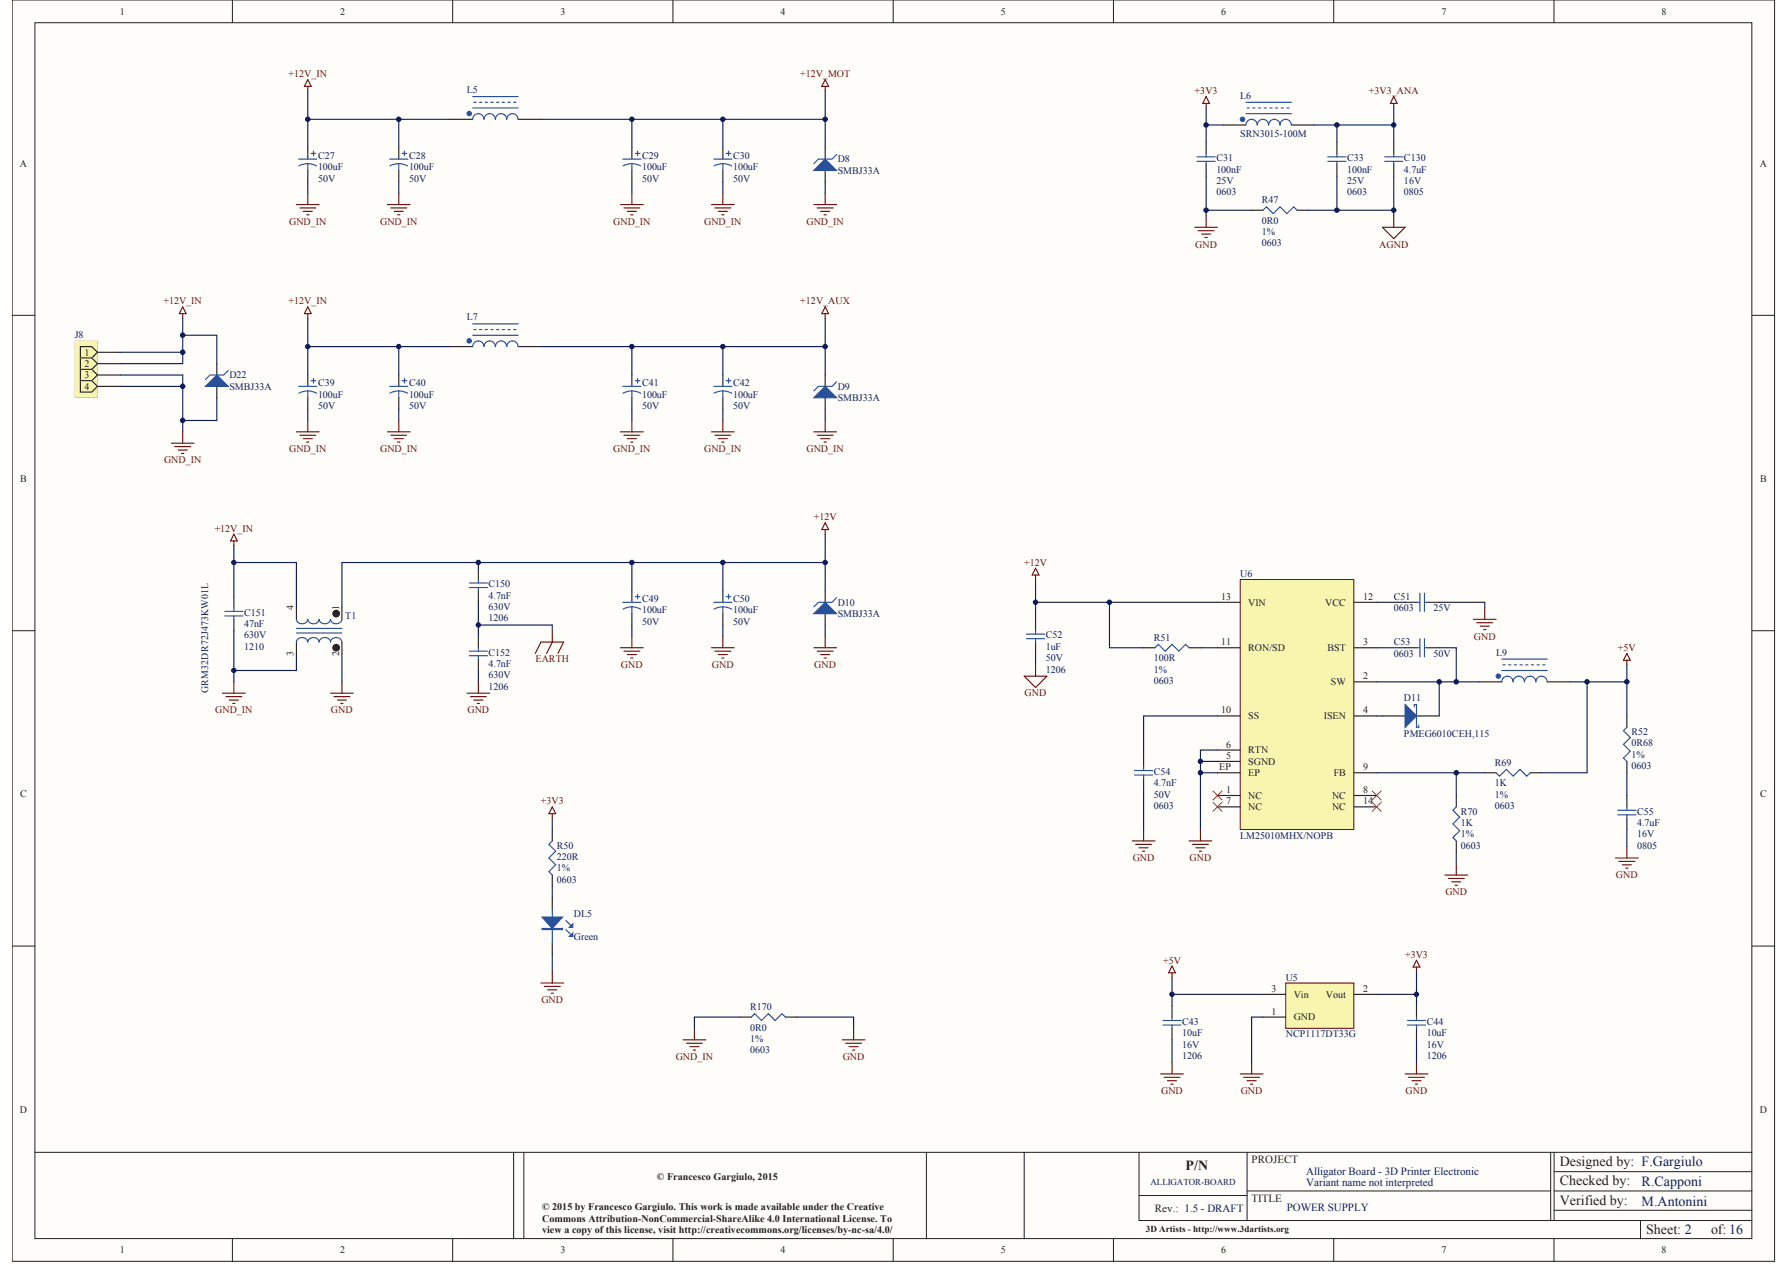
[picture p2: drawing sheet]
<svg xmlns="http://www.w3.org/2000/svg" width="297mm" height="210mm" viewBox="0 0 297 210" stroke-linecap="round" stroke-linejoin="round" font-family="sans-serif">
<defs><g id="words">
<g font-size="2.3" fill="#231f20">
<text x="196.9" y="194.4">P/N</text>
<text x="259" y="193.6">Designed by: F.Gargiulo</text>
<text x="259" y="196.8">Checked by:</text>
<text x="259" y="200">Verified by:</text>
<text x="273.3" y="204.9">Sheet: 2</text>
<text x="284.1" y="204.9">of: 16</text>
</g>
<g font-size="2.3" fill="#0c1c5b">
<text x="272.6" y="197">R.Capponi</text>
<text x="272.6" y="200.2">M.Antonini</text>
</g>
<g font-size="1.8" fill="#231f20">
<text x="207.8" y="193.2">PROJECT</text>
<text x="191.8" y="201.3">Rev.: 1.5 - DRAFT</text>
<text x="207.8" y="199.6">TITLE</text>
</g>
<g font-size="1.8" fill="#0c1c5b">
<text x="216.9" y="195.1">Alligator Board - 3D Printer Electronic</text>
<text x="216.9" y="197">Variant name not interpreted</text>
<text x="213.7" y="201.1">POWER SUPPLY</text>
</g>
<g font-size="1.7" fill="#231f20">
<text x="19.9" y="2.4">1</text>
<text x="56.5" y="2.4">2</text>
<text x="93" y="2.4">3</text>
<text x="129.6" y="2.4">4</text>
<text x="166.2" y="2.4">5</text>
<text x="202.8" y="2.4">6</text>
<text x="239.3" y="2.4">7</text>
<text x="275.9" y="2.4">8</text>
<text x="3.3" y="27.7">A</text>
<text x="292.2" y="27.7">A</text>
<text x="14" y="59">1</text>
<text x="14" y="60.9">2</text>
<text x="14" y="62.8">3</text>
<text x="14" y="64.7">4</text>
<text x="3.4" y="80">B</text>
<text x="292.2" y="80">B</text>
<text x="202.8" y="99.6">13</text>
<text x="207.2" y="100.6">VIN</text>
<text x="220" y="100.6">VCC</text>
<text x="226.3" y="99.6">12</text>
<text x="202.8" y="107.2">11</text>
<text x="226.3" y="107.2">3</text>
<text x="207.2" y="108.1">RON/SD</text>
<text x="220.4" y="108.1">BST</text>
<text x="221" y="113.8">SW</text>
<text x="226.3" y="112.8">2</text>
<text x="202.8" y="118.5">10</text>
<text x="207.2" y="119.4">SS</text>
<text x="219.8" y="119.4">ISEN</text>
<text x="226.3" y="118.5">4</text>
<text x="203.6" y="124.1">6</text>
<text x="207.2" y="125.1">RTN</text>
<text x="202.5" y="127.9">EP</text>
<text x="203.6" y="126">5</text>
<text x="203.6" y="131.7">1</text>
<text x="207.2" y="127">SGND</text>
<text x="207.2" y="128.9">EP</text>
<text x="221.5" y="128.9">FB</text>
<text x="226.3" y="127.9">9</text>
<text x="226.3" y="131.7">8</text>
<text x="3.4" y="132.4">C</text>
<text x="203.6" y="133.6">7</text>
<text x="207.2" y="132.6">NC</text>
<text x="207.2" y="134.5">NC</text>
<text x="221.2" y="132.6">NC</text>
<text x="221.2" y="134.5">NC</text>
<text x="226.3" y="133.6">14</text>
<text x="292.2" y="132.4">C</text>
<text x="211.1" y="164.7">3</text>
<text x="214.8" y="165.7">Vin</text>
<text x="220.2" y="165.7">Vout</text>
<text x="226.3" y="164.7">2</text>
<text x="211.1" y="168.5">1</text>
<text x="214.8" y="169.4">GND</text>
<text x="3.3" y="184.8">D</text>
<text x="292.2" y="184.8">D</text>
<text x="109.1" y="195.9">© Francesco Gargiulo, 2015</text>
<text x="90" y="201">© 2015 by Francesco Gargiulo. This work is made available under the Creative</text>
<text x="90" y="202.9">Commons Attribution-NonCommercial-ShareAlike 4.0 International License. To</text>
<text x="19.9" y="208.1">1</text>
<text x="56.5" y="208.1">2</text>
<text x="90" y="204.7">view a copy of this license, visit http://creativecommons.org/licenses/by-nc-sa/4.0/</text>
<text x="93" y="208.1">3</text>
<text x="129.6" y="208.1">4</text>
<text x="166.2" y="208.1">5</text>
<text x="202.8" y="208.1">6</text>
<text x="239.3" y="208.1">7</text>
<text x="275.9" y="208.1">8</text>
</g>
<g font-size="1.7" fill="#6d0c0e">
<text x="47.9" y="12.8">+12V_IN</text>
<text x="132.8" y="12.8">+12V_MOT</text>
<text x="198.4" y="15.6">+3V3</text>
<text x="227.3" y="15.6">+3V3_ANA</text>
<text x="48" y="37.3">GND_IN</text>
<text x="63.1" y="37.3">GND_IN</text>
<text x="101.8" y="37.3">GND_IN</text>
<text x="116.9" y="37.3">GND_IN</text>
<text x="133.9" y="37.3">GND_IN</text>
<text x="198.4" y="41.1">GND</text>
<text x="229" y="41.1">AGND</text>
<text x="27.1" y="50.5">+12V_IN</text>
<text x="47.9" y="50.5">+12V_IN</text>
<text x="132.9" y="50.5">+12V_AUX</text>
<text x="27.2" y="77">GND_IN</text>
<text x="48" y="75.1">GND_IN</text>
<text x="63.1" y="75.1">GND_IN</text>
<text x="101.8" y="75.1">GND_IN</text>
<text x="116.9" y="75.1">GND_IN</text>
<text x="133.9" y="75.1">GND_IN</text>
<text x="35.6" y="88.3">+12V_IN</text>
<text x="135.1" y="86.4">+12V</text>
<text x="170" y="94">+12V</text>
<text x="244.7" y="106.2">GND</text>
<text x="88.9" y="110">EARTH</text>
<text x="103.1" y="110.9">GND</text>
<text x="118.2" y="110.9">GND</text>
<text x="135.2" y="110.9">GND</text>
<text x="268.6" y="108.1">+5V</text>
<text x="35.7" y="118.5">GND_IN</text>
<text x="55" y="118.5">GND</text>
<text x="77.6" y="118.5">GND</text>
<text x="170.1" y="115.7">GND</text>
<text x="89.8" y="133.6">+3V3</text>
<text x="188.1" y="143">GND</text>
<text x="197.5" y="143">GND</text>
<text x="240" y="148.7">GND</text>
<text x="268.3" y="145.8">GND</text>
<text x="193.1" y="160">+5V</text>
<text x="233.3" y="159.1">+3V3</text>
<text x="89.9" y="166.6">GND</text>
<text x="112.2" y="176">GND_IN</text>
<text x="139.9" y="176">GND</text>
<text x="192.8" y="181.7">GND</text>
<text x="206" y="181.7">GND</text>
<text x="233.4" y="181.7">GND</text>
</g>
<g font-size="1.7" fill="#0c1c5b">
<text x="77.5" y="15.4">L5</text>
<text x="205.9" y="16.4">L6</text>
<text x="205.9" y="22.8">SRN3015-100M</text>
<text x="52.8" y="28.3">100uF</text>
<text x="52.8" y="26.4">C27</text>
<text x="67.9" y="28.3">100uF</text>
<text x="67.9" y="26.4">C28</text>
<text x="106.6" y="28.3">100uF</text>
<text x="106.6" y="26.4">C29</text>
<text x="121.7" y="28.3">100uF</text>
<text x="121.7" y="26.4">C30</text>
<text x="139.1" y="27">D8</text>
<text x="139.1" y="28.8">SMBJ33A</text>
<text x="202" y="28.7">100nF</text>
<text x="202" y="26.8">C31</text>
<text x="223.7" y="28.7">100nF</text>
<text x="223.7" y="26.8">C33</text>
<text x="233.1" y="28.7">4.7uF</text>
<text x="233.1" y="26.8">C130</text>
<text x="52.8" y="30.2">50V</text>
<text x="67.9" y="30.2">50V</text>
<text x="106.6" y="30.2">50V</text>
<text x="121.7" y="30.2">50V</text>
<text x="202" y="30.5">25V</text>
<text x="202" y="32.4">0603</text>
<text x="209.5" y="33.7">R47</text>
<text x="223.7" y="30.5">25V</text>
<text x="223.7" y="32.4">0603</text>
<text x="233.1" y="30.5">16V</text>
<text x="233.1" y="32.4">0805</text>
<text x="209.5" y="37.1">0R0</text>
<text x="209.5" y="39">1%</text>
<text x="209.5" y="40.9">0603</text>
<text x="77.5" y="53.2">L7</text>
<text x="12.4" y="56.2">J8</text>
<text x="38.1" y="62.8">D22</text>
<text x="38.1" y="64.7">SMBJ33A</text>
<text x="52.8" y="64.1">C39</text>
<text x="67.9" y="64.1">C40</text>
<text x="106.6" y="64.1">C41</text>
<text x="121.7" y="64.1">C42</text>
<text x="139.1" y="64.7">D9</text>
<text x="52.8" y="66">100uF</text>
<text x="52.8" y="67.9">50V</text>
<text x="67.9" y="66">100uF</text>
<text x="67.9" y="67.9">50V</text>
<text x="106.6" y="66">100uF</text>
<text x="106.6" y="67.9">50V</text>
<text x="121.7" y="66">100uF</text>
<text x="121.7" y="67.9">50V</text>
<text x="139.1" y="66.6">SMBJ33A</text>
<text x="205.9" y="95.8">U6</text>
<text x="81.1" y="99.4">4.7nF</text>
<text x="81.1" y="101.3">630V</text>
<text x="81.1" y="97.5">C150</text>
<text x="106.6" y="101.9">100uF</text>
<text x="106.6" y="100">C49</text>
<text x="121.7" y="101.9">100uF</text>
<text x="121.7" y="100">C50</text>
<text x="139.1" y="100.6">D10</text>
<text x="231.4" y="101.5">0603</text>
<text x="231.4" y="99.6">C51</text>
<text x="238" y="101.5">25V</text>
<text x="40.5" y="104.1">47nF</text>
<text x="40.5" y="106">630V</text>
<text x="40.5" y="107.9">1210</text>
<text x="40.5" y="102.3">C151</text>
<text x="57.3" y="102.8">T1</text>
<text x="81.1" y="103.2">1206</text>
<text x="106.6" y="103.8">50V</text>
<text x="121.7" y="103.8">50V</text>
<text x="139.1" y="102.4">SMBJ33A</text>
<text x="173.6" y="107.9">1uF</text>
<text x="173.6" y="106">C52</text>
<text x="191.6" y="106.4">R51</text>
<text x="231.4" y="107.2">C53</text>
<text x="81.1" y="110.7">4.7nF</text>
<text x="81.1" y="112.6">630V</text>
<text x="81.1" y="108.9">C152</text>
<text x="173.6" y="109.8">50V</text>
<text x="173.6" y="111.7">1206</text>
<text x="191.6" y="109.8">100R</text>
<text x="191.6" y="111.7">1%</text>
<text x="191.6" y="113.6">0603</text>
<text x="231.4" y="109">0603</text>
<text x="238" y="109">50V</text>
<text x="248.4" y="108.9">L9</text>
<text x="81.1" y="114.5">1206</text>
<text x="233.1" y="116.4">D11</text>
<text x="233.1" y="122.4">PMEG6010CEH,115</text>
<text x="270.9" y="124">0R68</text>
<text x="270.9" y="125.8">1%</text>
<text x="270.9" y="122.1">R52</text>
<text x="191.6" y="130.6">4.7nF</text>
<text x="191.6" y="128.7">C54</text>
<text x="248.2" y="130.6">1K</text>
<text x="248.2" y="127.2">R69</text>
<text x="270.9" y="127.7">0603</text>
<text x="191.6" y="132.4">50V</text>
<text x="191.6" y="134.3">0603</text>
<text x="242.6" y="137.2">1K</text>
<text x="242.6" y="135.3">R70</text>
<text x="248.2" y="132.4">1%</text>
<text x="248.2" y="134.3">0603</text>
<text x="271.8" y="137.2">4.7uF</text>
<text x="271.8" y="135.3">C55</text>
<text x="92.5" y="142.8">220R</text>
<text x="92.5" y="140.9">R50</text>
<text x="205.9" y="139.2">LM25010MHX/NOPB</text>
<text x="242.6" y="139.1">1%</text>
<text x="242.6" y="140.9">0603</text>
<text x="271.8" y="139.1">16V</text>
<text x="271.8" y="140.9">0805</text>
<text x="92.5" y="144.7">1%</text>
<text x="92.5" y="146.6">0603</text>
<text x="95.3" y="152.3">DL5</text>
<text x="95.3" y="156">Green</text>
<text x="124.6" y="167.7">R170</text>
<text x="213.5" y="162.8">U5</text>
<text x="124.6" y="171.1">0R0</text>
<text x="124.6" y="173">1%</text>
<text x="196.3" y="172.1">10uF</text>
<text x="196.3" y="174">16V</text>
<text x="196.3" y="170.2">C43</text>
<text x="213.5" y="172.3">NCP1117DT33G</text>
<text x="236.9" y="172.1">10uF</text>
<text x="236.9" y="174">16V</text>
<text x="236.9" y="170.2">C44</text>
<text x="124.6" y="174.9">0603</text>
<text x="196.3" y="175.9">1206</text>
<text x="236.9" y="175.9">1206</text>
</g>
<g font-size="1.6" fill="#231f20">
<text x="48.7" y="101.3" transform="rotate(-90 48.7 101.3)">4</text>
<text x="56.3" y="101.3" transform="rotate(-90 56.3 101.3)">1</text>
<text x="48.7" y="109" transform="rotate(-90 48.7 109)">3</text>
<text x="56.3" y="109" transform="rotate(-90 56.3 109)">2</text>
</g>
<text font-size="1.6" fill="#0c1c5b" x="34.6" y="115.1" transform="rotate(-90 34.6 115.1)">GRM32DR72J473KW01L</text>
<text font-size="1.5" fill="#0c1c5b" x="191" y="196.8">ALLIGATOR-BOARD</text>
<text font-size="1.5" fill="#231f20" x="190.3" y="204.6">3D Artists - http://www.3dartists.org</text>
</g></defs>
<path d="M2 0h292.6v209.5h-292.6z" fill="#fefdf9"/>
<path d="M2 0h292.6v209.5h-292.6z" fill="none" stroke="#231f20" stroke-width=".17"/>
<path d="M5.8 3.8h285.1v201.9h-285.1z" fill="#fefdf9"/>
<g fill="none" stroke="#231f20" stroke-width=".17">
<path d="M38.6 0v3.8M75.2 0v3.8M111.7 0v3.8M148.3 0v3.8M184.9 0v3.8M221.4 0v3.8M258 0v3.8M5.8 3.8h285.1v201.9h-285.1zM2 52.4h3.8M290.9 52.4h3.8M2 104.7h3.8M290.9 104.7h3.8"/>
<path d="M2 157.1h3.8M290.9 157.1h3.8M5.8 191.4h285.1M85.3 191.4v14.3M87 191.4v14.3M153.8 191.4v14.3M170.1 191.4v14.3M189.1 191.4v11.3h101.8M189.1 198.5h18M207.1 197.8h50.4M207.1 191.4v11.3M257.5 191.4v11.3"/>
<path d="M258 191.4v11.3M258 194.6h32.9M258 197.8h32.9M38.6 205.7v3.8M75.2 205.7v3.8M111.7 205.7v3.8M148.3 205.7v3.8M184.9 205.7v3.8M221.4 205.7v3.8M258 205.7v3.8M258 201h32.9M272.4 202.7v3"/>
</g>
<g fill="none" stroke="#6d0c0e" stroke-width=".19">
<path d="M235.2 159.5l.6 1.1h-1.2zM192.7 178.3h3.8M193.3 178.9h2.6M193.8 179.5h1.6M194.6 160.4l.6 1.1h-1.2zM194.6 161.5v.8M194.6 176.5v1.8M205.9 178.3h3.8M206.5 178.9h2.6M207.1 179.5h1.5M207.8 176.5v1.8M233.3 178.3h3.8"/>
<path d="M233.9 178.9h2.6M234.4 179.5h1.5M235.2 160.6v.8M235.2 176.5v1.8M194.4 180h.4M207.6 180h.4M235 180h.4"/>
</g>
<path d="M194.6 165.1h15.1M194.6 162.3v4.7M194.6 172.7v3.8M209.7 168.9h-1.9v7.6M228.6 165.1h6.6M235.2 161.4v5.6M235.2 172.7v3.8" fill="none" stroke="#0c1c5b" stroke-width=".19"/>
<path d="M12.4 56.6h3.8v9.4h-3.8z" fill="#f8f5af"/>
<path d="M12.4 56.6v9.4h3.7v-9.4h-3.7h3.8v9.4h-3.8z" fill="#6d0c0e"/>
<g fill="#231f20">
<path d="M16.1 58.4h3.9v.1v.1h-3.8z"/>
<path d="M16.1 60.3h3.9v.1v.1h-3.8z"/>
</g>
<g fill="#f8f5af">
<path d="M14.2 57.9h.5v1.1h-.5z"/>
<path d="M13.4 57.7h1.8l.8 .8-.8 .9h-1.8zM14.2 57.9v1.1h.5v-1.1z"/>
</g>
<g fill="#231f20">
<path d="M16.1 58.4l.2 .1-.2 .1z"/>
<path d="M13.3 57.5h2l.8 .8v.4l-.7 .7h-.1h-2v.1zM13.4 57.7v1.7h1.8l.8-.9-.8-.8z"/>
</g>
<g fill="#f8f5af">
<path d="M14.1 59.8h.7v1.1h-.7z"/>
<path d="M13.4 59.5h1.8l.8 .9-.8 .8h-1.8zM14.1 59.8v1.1h.7v-1.1z"/>
</g>
<g fill="#231f20">
<path d="M16.1 60.3l.2 .1-.2 .1z"/>
<path d="M13.3 59.4h2h.1l-.1 .1h-2z"/>
<path d="M16.1 62.2h3.9v.1v.1h-3.8z"/>
<path d="M13.3 59.5h2l.1-.1 .7 .8v.4l-.7 .7-.1-.1h-2v.2zM13.4 59.5v1.7h1.8l.8-.8-.8-.9z"/>
</g>
<g fill="#f8f5af">
<path d="M14.1 61.7h.6v1.1h-.6z"/>
<path d="M13.4 61.4h1.8l.8 .9-.8 .8h-1.8zM14.1 61.7v1.1h.6v-1.1z"/>
</g>
<g fill="#231f20">
<path d="M13.3 61.2h2l.1 .1-.1 .1h-2z"/>
<path d="M16.1 62.2l.2 .1-.1 .1z"/>
<path d="M16.1 64.1h3.9v.1v.1h-3.8z"/>
<path d="M13.3 61.4h2l.1-.1 .7 .8v.3l-.7 .8-.1-.1h-2v.2zM13.4 61.4v1.7h1.8l.8-.8-.8-.9z"/>
</g>
<g fill="#f8f5af">
<path d="M14.1 63.6h.7v1.1h-.7z"/>
<path d="M13.4 63.3h1.8l.8 .9-.8 .8h-1.8zM14.1 63.6v1.1h.7v-1.1z"/>
</g>
<g fill="#231f20">
<path d="M13.3 63.1h2l.1 .1-.1 .1h-2z"/>
<path d="M16.1 64.1l.2 .1-.1 .1z"/>
<path d="M13.3 63.3h2l.1-.1 .7 .8v.3l-.8 .9h-2zM13.4 63.3v1.7h1.8l.8-.8-.8-.9z"/>
</g>
<path d="M137 13.2l.6 1.1h-1.2zM137 14.3v.8M30.3 51l.6 1.1h-1.1zM30.3 52.1v.7" fill="none" stroke="#6d0c0e" stroke-width=".19"/>
<path d="M30.3 52.8v7.6h-10.3" fill="none" stroke="#0c1c5b" stroke-width=".19"/>
<path d="M74.7 19.8h3.8M86 19.8h3.8" fill="none" stroke="#231f20" stroke-width=".19"/>
<path d="M78.5 17.9h7.5M78.5 16h7.5M78.7 17h.3M79.6 17h.4M80.6 17h.3M81.5 17h.4M82.2 19.8a.94 .94 0 0 0-.9-.9 .94 .94 0 0 0-.9 .9 .93 .93 0 0 0-1-.9 .93 .93 0 0 0-.9 .9M82.4 17h.4M83.4 17h.4M84.3 17h.4M85.3 17h.4M86 19.8a.94 .94 0 0 0-.9-.9 .94 .94 0 0 0-1 .9 .93 .93 0 0 0-.9-.9 .93 .93 0 0 0-.9 .9" fill="none" stroke="#2151a3" stroke-width=".19"/>
<circle cx="77.9" cy="18.9" r=".37" fill="#2151a3"/>
<circle cx="77.9" cy="18.9" r=".37" fill="none" stroke="#2151a3" stroke-width=".17"/>
<path d="M51.1 24.5v1.9M51.1 28.3v1.9M66.2 24.5v1.9M66.2 28.3v1.9M104.9 24.5v1.9M104.9 28.3v1.9M120 24.5v1.9M120 28.3v1.9M74.7 57.6h3.8M86 57.6h3.8" fill="none" stroke="#231f20" stroke-width=".19"/>
<g fill="none" stroke="#2151a3" stroke-width=".19">
<path d="M49.6 26.4h3M51.1 27.2l.8 .1 .7 .3M51.1 27.2l-.8 .1-.7 .3M51.1 27.2v1.1M51.7 25.5h.7M52.1 25.1v.8M64.7 26.4h3M66.2 27.2l.8 .1 .7 .3M66.2 27.2l-.7 .1-.8 .3M66.2 27.2v1.1M66.8 25.5h.7M67.2 25.1v.8"/>
<path d="M103.4 26.4h3M104.9 27.2l.8 .1 .7 .3M104.9 27.2l-.7 .1-.8 .3M104.9 27.2v1.1M105.5 25.5h.7M105.9 25.1v.8M118.5 26.4h3M120 27.2l.8 .1 .7 .3M120 27.2l-.7 .1-.8 .3M120 27.2v1.1M120.6 25.5h.7M121 25.1v.8"/>
<path d="M78.5 57.6a.93 .93 0 0 1 .9-1 .93 .93 0 0 1 1 1 .94 .94 0 0 1 .9-1 .94 .94 0 0 1 .9 1M78.5 55.7h7.5M78.5 53.8h7.5M78.7 54.7h.3M79.6 54.7h.4M80.6 54.7h.3M81.5 54.7h.4M82.3 57.6a.93 .93 0 0 1 .9-1 .93 .93 0 0 1 .9 1 .94 .94 0 0 1 1-1 .94 .94 0 0 1 .9 1M82.4 54.7h.4M83.4 54.7h.4M84.3 54.7h.4M85.3 54.7h.4"/>
</g>
<path d="M51.1 19.8h23.6M66.2 19.8v4.7M89.8 19.8h47.2M104.9 19.8v4.7M51.1 30.2v1.9M66.2 30.2v1.9M104.9 30.2v1.9M120 30.2v1.9" fill="none" stroke="#0c1c5b" stroke-width=".19"/>
<path d="M51.1 13.2l.6 1.1h-1.2zM51.1 14.3v.8M137 51l.6 1.1h-1.2zM137 52.1v.7" fill="none" stroke="#6d0c0e" stroke-width=".19"/>
<circle cx="77.9" cy="56.6" r=".37" fill="#2151a3"/>
<circle cx="77.9" cy="56.6" r=".37" fill="none" stroke="#2151a3" stroke-width=".17"/>
<path d="M137 24.5v1.9M137 28.3v1.9M51.1 62.3v1.9M51.1 66.1v1.8M66.2 62.3v1.9M66.2 66.1v1.8M104.9 62.3v1.9M104.9 66.1v1.8M120 62.3v1.9M120 66.1v1.8" fill="none" stroke="#231f20" stroke-width=".19"/>
<g fill="none" stroke="#2151a3" stroke-width=".19">
<path d="M49.6 64.2h3M51.1 64.9l.8 .1 .7 .3M51.1 64.9l-.8 .1-.7 .3M51.1 64.9v1.2M51.7 63.2h.7M52.1 62.8v.8M64.7 64.2h3M66.2 64.9l.8 .1 .7 .3M66.2 64.9l-.7 .1-.8 .3M66.2 64.9v1.2M66.8 63.2h.7M67.2 62.8v.8"/>
<path d="M103.4 64.2h3M104.9 64.9l.8 .1 .7 .3M104.9 64.9l-.7 .1-.8 .3M104.9 64.9v1.2M105.5 63.2h.7M105.9 62.8v.8M118.5 64.2h3M120 64.9l.8 .1 .7 .3M120 64.9l-.7 .1-.8 .3M120 64.9v1.2M120.6 63.2h.7M121 62.8v.8"/>
</g>
<path d="M51.1 57.6h23.6M66.2 57.6v4.7M104.9 57.6v4.7M51.1 67.9v1.9M66.2 67.9v1.9M104.9 67.9v1.9M120 67.9v1.9" fill="none" stroke="#0c1c5b" stroke-width=".19"/>
<path d="M51.1 51l.6 1.1h-1.2zM51.1 52.1v.7" fill="none" stroke="#6d0c0e" stroke-width=".19"/>
<path d="M135.1 28.3l1.9-1.9 1.9 1.9z" fill="#2151a3"/>
<path d="M135.1 28.3l1.9-1.9 1.9 1.9zM138.9 25.7l-.8 .7h-2.2l-.8 .8" fill="none" stroke="#2151a3" stroke-width=".19"/>
<path d="M120 19.8v4.7M137 15.1v9.4M137 30.2v1.9M89.8 57.6h47.2" fill="none" stroke="#0c1c5b" stroke-width=".19"/>
<path d="M137 62.3v1.9M137 66.1v1.8" fill="none" stroke="#231f20" stroke-width=".19"/>
<path d="M135.1 66.1l1.9-1.9 1.9 1.9z" fill="#2151a3"/>
<g fill="none" stroke="#2151a3" stroke-width=".19">
<path d="M135.1 66.1l1.9-1.9 1.9 1.9zM138.9 63.4l-.8 .8h-2.2l-.8 .7M105.5 99.1h.7M105.9 98.7v.8M120.6 99.1h.7M121 98.7v.8M103.4 100h3M104.9 100.8l.8 .1 .7 .3M104.9 100.8l-.7 .1-.8 .3M104.9 100.8v1.1M118.5 100h3M120 100.8l.8 .1 .7 .3"/>
<path d="M120 100.8l-.7 .1-.8 .3M120 100.8v1.1"/>
</g>
<path d="M120 57.6v4.7M137 52.8v9.5M137 67.9v1.9M104.9 93.4v4.7M104.9 103.8v1.9M120 103.8v1.9" fill="none" stroke="#0c1c5b" stroke-width=".19"/>
<path d="M104.9 98.1v1.9M120 98.1v1.9M137 98.1v1.9M104.9 101.9v1.9M120 101.9v1.9M137 101.9v1.9" fill="none" stroke="#231f20" stroke-width=".19"/>
<path d="M103 107.6h3.8M103.6 108.1h2.6M104.2 108.7h1.5M104.7 109.3h.4M104.9 105.7v1.9M118.1 107.6h3.8M118.7 108.1h2.6M119.3 108.7h1.5M119.8 109.3h.4M120 105.7v1.9" fill="none" stroke="#6d0c0e" stroke-width=".19"/>
<path d="M135.1 101.9l1.9-1.9 1.9 1.9z" fill="#2151a3"/>
<g fill="none" stroke="#2151a3" stroke-width=".19">
<path d="M138.9 99.3l-.8 .7h-2.2l-.8 .8M135.1 101.9l1.9-1.9 1.9 1.9zM91.7 151v5.6M94 154.4l.7 .7M94 152.9l.7 .7M193.1 170.2h3M193.1 169.5h3M194.6 168.9v.6M194.6 170.2v.6M233.7 170.2h3M233.7 169.5h3M235.2 168.9v.6"/>
<path d="M235.2 170.2v.6"/>
</g>
<path d="M137 87.9v.8M137 86.8l.6 1.1h-1.2zM135.1 107.6h3.8M135.7 108.1h2.6M136.3 108.7h1.5M136.8 109.3h.4M137 105.7v1.9" fill="none" stroke="#6d0c0e" stroke-width=".19"/>
<path d="M51.1 15.1v9.4M20 58.5h10.3M51.1 52.8v9.5M120 93.4v4.7M137 88.7v9.4M137 103.8v1.9" fill="none" stroke="#0c1c5b" stroke-width=".19"/>
<path d="M91.7 149.1v1.9M91.7 156.6v1.9M194.6 167v1.9M194.6 170.8v1.9M235.2 167v1.9M235.2 170.8v1.9" fill="none" stroke="#231f20" stroke-width=".19"/>
<path d="M90 152.3h3.4l-1.7 1.9z" fill="#2151a3"/>
<path d="M90 152.3h3.4l-1.7 1.9zM90 154.2h3.4v.2h-3.4zM90 154.3h3.4" fill="none" stroke="#2151a3" stroke-width=".19"/>
<path d="M95.1 154.9v.6h-.6z" fill="#2151a3"/>
<path d="M95.1 154.9v.6h-.6z" fill="none" stroke="#2151a3" stroke-width=".19"/>
<path d="M95.1 153.4v.6h-.6z" fill="#2151a3"/>
<g fill="none" stroke="#2151a3" stroke-width=".19">
<path d="M206.9 18.9h7.5M206.9 17h7.5M207.1 17.9h.3M208 17.9h.4M208.9 17.9h.4M209.9 17.9h.4M210.8 17.9h.4M211.8 17.9h.4M212.7 17.9h.4M213.7 17.9h.3M210.6 20.8a.94 .94 0 0 0-.9-1 .94 .94 0 0 0-1 1 .93 .93 0 0 0-.9-1 .93 .93 0 0 0-.9 1M214.4 20.8a.94 .94 0 0 0-.9-1 .94 .94 0 0 0-1 1 .93 .93 0 0 0-.9-1 .93 .93 0 0 0-1 1"/>
<path d="M220.5 26.8h3M220.5 26h3M222 25.5v.5M222 26.8v.6M91.7 139.7l-.6 .5 1.2 1.1-1.2 1.2 1.2 1.1-1.2 1.1 .6 .6M95.1 153.4v.6h-.6z"/>
</g>
<path d="M91.7 135.1v.8M91.7 134l.6 1.1h-1.2zM89.8 163.2h3.8M90.4 163.8h2.6M90.9 164.4h1.6M91.5 164.9h.4M91.7 161.4v1.8" fill="none" stroke="#6d0c0e" stroke-width=".19"/>
<path d="M231.4 29.3v6.6M91.7 135.9v1.9M91.7 147.2v1.9M91.7 158.5v2.9" fill="none" stroke="#0c1c5b" stroke-width=".19"/>
<path d="M203.1 20.8h3.8M214.4 20.8h3.8M222 23.6v1.9M222 27.4v1.9M91.7 137.8v1.9M91.7 145.3v1.9" fill="none" stroke="#231f20" stroke-width=".19"/>
<circle cx="206.3" cy="19.8" r=".37" fill="#2151a3"/>
<circle cx="206.3" cy="19.8" r=".37" fill="none" stroke="#2151a3" stroke-width=".17"/>
<path d="M200.3 23.6v1.9M200.3 27.4v1.9M207.8 34.9h1.9M215.4 34.9h1.9" fill="none" stroke="#231f20" stroke-width=".19"/>
<path d="M198.8 26.8h3M198.8 26h3M200.3 25.5v.5M200.3 26.8v.6M209.7 34.9l.6-.6 1.1 1.2 1.1-1.2 1.2 1.2 1.1-1.2 .6 .6" fill="none" stroke="#2151a3" stroke-width=".19"/>
<path d="M200.3 17.2v.7M200.3 16l.5 1.2h-1.1zM231.4 16l.6 1.2h-1.2zM231.4 17.2v.7M198.4 37.7h3.7M198.9 38.3h2.7M199.5 38.9h1.5M200.1 39.4h.4M200.3 35.9v1.8" fill="none" stroke="#6d0c0e" stroke-width=".19"/>
<path d="M200.3 17.9v5.7M200.3 29.3v6.6M200.3 20.8h2.8M200.3 34.9h7.5" fill="none" stroke="#0c1c5b" stroke-width=".19"/>
<path d="M205.9 96.2h18.9v41.5h-18.9z" fill="#f8f5af"/>
<path d="M205.9 96.2h18.9v41.5h-18.9z" fill="none" stroke="#6d0c0e" stroke-width=".17"/>
<g fill="none" stroke="#231f20" stroke-width=".19">
<path d="M171.9 102.9v1.8M171.9 106.6v1.9M189.9 107.6h1.9M197.4 107.6h1.9M202.1 118.9h3.8M202.1 107.6h3.8M202.1 100h3.8M224.8 113.2h3.8M224.8 118.9h3.8M224.8 107.6h3.8M224.8 100h3.8M229.5 118.9h3.8"/>
<path d="M233.3 107.6h1.9M233.3 100h1.9M235.2 118.9h3.8M237.1 107.6h1.9M237.1 100h1.9M270.1 118.9v1.9M189.9 125.5v1.9M189.9 129.3v1.9M202.1 124.6h3.8M202.1 126.4h3.8M202.1 128.3h3.8M202.1 132.1h3.8"/>
<path d="M202.1 134h3.8M224.8 128.3h3.8M224.8 132.1h3.8M224.8 134h3.8M241.8 132.1v1.9M241.8 139.7v1.8M246.5 128.3h1.9M254.1 128.3h1.9M270.1 126.4v1.9M270.1 132.1v1.9M270.1 135.9v1.9"/>
</g>
<g fill="none" stroke="#0c1c5b" stroke-width=".19">
<path d="M171.9 96.2v6.7M171.9 100h30.2M171.9 108.5v1.9M184.2 100v7.6h5.7M199.3 107.6h2.8M202.1 118.9h-12.2v6.6M228.6 118.9h.9M228.6 107.6h4.7M228.6 113.2h17M228.6 100h4.7M239 100h7.5v1M239 107.6h2.8v5.6"/>
<path d="M239 113.2v5.7M263.5 113.2v15.1h-7.5M270.1 110.4v8.5M189.9 131.2v6.6M202.1 124.6h-2.8v13.2M228.6 128.3h17.9M241.8 128.3v3.8M270.1 128.3v3.8M270.1 137.8v2.8M241.8 141.5v1.9"/>
</g>
<g fill="none" stroke="#6d0c0e" stroke-width=".19">
<path d="M171.9 95.5v.7M171.9 94.4l.6 1.1h-1.1zM170.1 112.3h3.7l-1.9 1.9zM171.9 110.4v1.9M244.6 102.9h3.8M245.2 103.4h2.6M245.8 104h1.5M246.3 104.5h.4M246.5 101v1.9M270.1 108.5l.6 1.1h-1.1zM270.1 109.6v.8M188 139.7h3.8"/>
<path d="M189.9 137.8v1.9M197.4 139.7h3.8M199.3 137.8v1.9M188.6 140.2h2.6M189.1 140.8h1.5M189.7 141.3h.4M198 140.2h2.6M198.6 140.8h1.5M199.1 141.3h.4M239.9 145.3h3.8M240.5 145.9h2.6M241 146.4h1.6"/>
<path d="M241.6 147h.4M241.8 143.4v1.9M268.2 142.5h3.8M268.8 143h2.6M269.4 143.6h1.5M269.9 144.2h.4M270.1 140.6v1.9"/>
</g>
<g fill="none" stroke="#2151a3" stroke-width=".19">
<path d="M235.8 98.5v3M236.5 98.5v3M170.4 106.1h3.1M170.4 105.3h3.1M171.9 104.7v.6M171.9 106.1v.5M191.8 107.6l.5-.6 1.2 1.1 1.1-1.1 1.1 1.1 1.2-1.1 .5 .6M235.2 100h.6M235.2 107.6h.6M235.8 106.1v3M236.5 106.1v3M236.5 100h.6"/>
<path d="M236.5 107.6h.6M188.4 128.7h3M188.4 128h3M189.9 127.4v.6M189.9 128.7v.6M241.8 134l-.6 .6 1.2 1.1-1.2 1.1 1.2 1.2-1.2 1.1 .6 .6M248.4 128.3l.6 .6 1.1-1.1 1.1 1.1 1.2-1.1 1.1 1.1 .6-.6M268.6 135.3h3M268.6 134.6h3M270.1 120.8l-.5 .5 1.1 1.2-1.1 1.1 1.1 1.1-1.1 1.2 .5 .5M270.1 134v.6M270.1 135.3v.6"/>
</g>
<path d="M201.4 131.3l1.5 1.6M201.4 133.2l1.5 1.5M202.9 131.3l-1.5 1.6M202.9 133.2l-1.5 1.5M227.8 131.3l1.5 1.6M227.8 133.2l1.5 1.5M229.3 131.3l-1.5 1.6M229.3 133.2l-1.5 1.5" fill="none" stroke="#ee1d23" stroke-width=".17"/>
<path d="M233.3 117l1.9 1.9-1.9 1.9z" fill="#2151a3"/>
<g fill="none" stroke="#2151a3" stroke-width=".19">
<path d="M233.3 117l1.9 1.9-1.9 1.9zM234.8 117.4v-.4h.4v3.8h.4v-.4M249.4 113.2a.93 .93 0 0 1 .9-.9 .93 .93 0 0 1 .9 .9M249.4 111.3h7.5M249.4 109.5h7.5M249.5 110.4h.4M250.5 110.4h.4M251.2 113.2a.93 .93 0 0 1 1-.9 .93 .93 0 0 1 .9 .9 .94 .94 0 0 1 1-.9 .94 .94 0 0 1 .9 .9M251.4 110.4h.4M252.4 110.4h.3M253.3 110.4h.4M254.3 110.4h.3"/>
<path d="M255 113.2a.93 .93 0 0 1 .9-.9 .93 .93 0 0 1 1 .9M255.2 110.4h.4M256.1 110.4h.4"/>
</g>
<path d="M245.6 113.2h3.8M256.9 113.2h3.8" fill="none" stroke="#231f20" stroke-width=".19"/>
<circle cx="248.8" cy="112.3" r=".37" fill="#2151a3"/>
<circle cx="248.8" cy="112.3" r=".37" fill="none" stroke="#2151a3" stroke-width=".17"/>
<path d="M260.7 113.2h9.4" fill="none" stroke="#0c1c5b" stroke-width=".19"/>
<path d="M36 60.4v1.9M36 64.2v1.9" fill="none" stroke="#231f20" stroke-width=".19"/>
<path d="M34.1 64.2l1.9-1.9 1.9 1.9z" fill="#2151a3"/>
<path d="M34.1 64.2l1.9-1.9 1.9 1.9zM37.9 61.5l-.8 .8h-2.2l-.8 .7" fill="none" stroke="#2151a3" stroke-width=".19"/>
<path d="M30.3 55.7h5.7v4.7" fill="none" stroke="#0c1c5b" stroke-width=".19"/>
<path d="M213.5 163.2h11.3v7.6h-11.3z" fill="#f8f5af"/>
<path d="M213.5 163.2h11.3v7.6h-11.3z" fill="none" stroke="#6d0c0e" stroke-width=".17"/>
<path d="M49.2 106.6v1.9M56.8 106.6v1.9M209.7 165.1h3.8M209.7 168.9h3.8M224.8 165.1h3.8" fill="none" stroke="#231f20" stroke-width=".19"/>
<path d="M20 62.3h10.3v1.9h-10.3M199.3 126.4h2.8M199.3 128.3h2.8" fill="none" stroke="#0c1c5b" stroke-width=".19"/>
<path d="M229.5 37.7h3.8l-1.9 1.9zM231.4 35.9v1.8" fill="none" stroke="#6d0c0e" stroke-width=".19"/>
<path d="M49.2 106.6a.96 .96 0 0 1 1-.7 .96 .96 0 0 1 .9 .7 .95 .95 0 0 1 .9-.7 .95 .95 0 0 1 1 .7M49.2 104.4h7.6M49.2 105.1h7.6M53 106.6a.96 .96 0 0 1 .9-.7 .96 .96 0 0 1 1 .7 .95 .95 0 0 1 .9-.7 .95 .95 0 0 1 1 .7" fill="none" stroke="#2151a3" stroke-width=".19"/>
<circle cx="55.8" cy="107.6" r=".56" fill="#231f20"/>
<circle cx="55.8" cy="107.6" r=".56" fill="none" stroke="#231f20" stroke-width=".17"/>
<path d="M49.2 101v1.9M56.8 101v1.9" fill="none" stroke="#231f20" stroke-width=".19"/>
<path d="M49.2 102.9a.96 .96 0 0 0 1 .7 .96 .96 0 0 0 .9-.7 .97 .97 0 0 0 .9 .7 .97 .97 0 0 0 1-.7M53 102.9a.96 .96 0 0 0 .9 .7 .96 .96 0 0 0 1-.7 .97 .97 0 0 0 .9 .7 .97 .97 0 0 0 1-.7" fill="none" stroke="#2151a3" stroke-width=".19"/>
<circle cx="55.8" cy="101.9" r=".56" fill="#231f20"/>
<circle cx="55.8" cy="101.9" r=".56" fill="none" stroke="#231f20" stroke-width=".17"/>
<path d="M231.4 23.6v1.9M231.4 27.4v1.9M38.8 99.1v1.9M79.4 94.4v1.8M79.4 98.1v1.9M38.8 102.9v1.8M79.4 105.7v1.9M79.4 109.5v1.8M122.9 168.9h1.8M130.4 168.9h1.9" fill="none" stroke="#231f20" stroke-width=".19"/>
<g fill="none" stroke="#2151a3" stroke-width=".19">
<path d="M229.9 26.8h3M229.9 26h3M231.4 25.5v.5M231.4 26.8v.6M77.9 97.6h3M77.9 96.8h3M79.4 96.2v.6M79.4 97.6v.5M37.3 102.3h3M37.3 101.5h3M38.8 101v.5M38.8 102.3v.6"/>
<path d="M77.9 108.9h3M77.9 108.1h3M79.4 107.6v.5M79.4 108.9v.6M124.7 168.9l.6-.6 1.1 1.2 1.2-1.2 1.1 1.2 1.1-1.2 .6 .6"/>
</g>
<g fill="none" stroke="#0c1c5b" stroke-width=".19">
<path d="M231.4 17.9v5.7M217.3 34.9h14.1M218.2 20.8h13.2M222 20.8v2.8M222 29.3v5.6M30.3 64.2v7.5M36 66.1v3.7h-5.7M38.8 93.4h10.4v7.6M38.8 90.6v8.5M79.4 93.4v1M137 93.4h-80.2v7.6M38.8 104.7v8.5"/>
<path d="M49.2 108.5v2.8h-10.4M56.8 108.5v4.7M79.4 103.8h12.3v.9M79.4 100v5.7M79.4 111.3v1.9M122.9 168.9h-7.6v1.9M132.3 168.9h9.4v1.9"/>
</g>
<g fill="none" stroke="#6d0c0e" stroke-width=".19">
<path d="M49.2 34h3.8M49.8 34.5h2.6M50.4 35.1h1.5M50.9 35.7h.4M51.1 32.1v1.9M64.3 34h3.8M64.9 34.5h2.6M65.5 35.1h1.5M66 35.7h.4M66.2 32.1v1.9M103 34h3.8M103.6 34.5h2.6"/>
<path d="M104.2 35.1h1.5M104.7 35.7h.4M104.9 32.1v1.9M118.1 34h3.8M118.7 34.5h2.6M119.3 35.1h1.5M119.8 35.7h.4M120 32.1v1.9M135.1 34h3.8M135.7 34.5h2.6M136.3 35.1h1.5M136.8 35.7h.4"/>
<path d="M137 32.1v1.9M28.4 73.6h3.8M29 74.2h2.7M29.6 74.7h1.5M30.1 75.3h.4M30.3 71.7v1.9M49.2 71.7h3.8M49.8 72.3h2.6M50.4 72.8h1.5M50.9 73.4h.4M51.1 69.8v1.9M64.3 71.7h3.8"/>
<path d="M64.9 72.3h2.6M65.5 72.8h1.5M66 73.4h.4M66.2 69.8v1.9M103 71.7h3.8M103.6 72.3h2.6M104.2 72.8h1.5M104.7 73.4h.4M104.9 69.8v1.9M118.1 71.7h3.8M118.7 72.3h2.6M119.3 72.8h1.5"/>
<path d="M119.8 73.4h.4M120 69.8v1.9M135.1 71.7h3.8M135.7 72.3h2.6M136.3 72.8h1.5M136.8 73.4h.4M137 69.8v1.9M38.8 89.8v.8M38.8 88.7l.6 1.1h-1.1zM36.9 115.1h3.8M37.5 115.7h2.7M38.1 116.3h1.5"/>
<path d="M38.6 116.8h.4M38.8 113.2v1.9M54.9 115.1h3.8M55.4 115.7h2.7M56 116.3h1.5M56.6 116.8h.4M56.8 113.2v1.9M77.5 115.1h3.8M78.1 115.7h2.6M78.7 116.3h1.5M79.2 116.8h.4M79.4 113.2v1.9"/>
<path d="M88.9 108.5l.9-1.9h3.8l-1 1.9M91.7 104.7v1.9l-.9 1.9M113.4 172.7h3.8M114 173.2h2.6M114.5 173.8h1.6M115.1 174.4h.4M115.3 170.8v1.9M139.8 172.7h3.8M140.4 173.2h2.7M141 173.8h1.5M141.5 174.4h.4M141.7 170.8v1.9"/>
</g>
<circle cx="30.3" cy="69.8" r=".37" fill="#0c1c5b"/>
<circle cx="30.3" cy="69.8" r=".37" fill="none" stroke="#0c1c5b" stroke-width=".17"/>
<circle cx="30.3" cy="64.2" r=".37" fill="#0c1c5b"/>
<circle cx="30.3" cy="64.2" r=".37" fill="none" stroke="#0c1c5b" stroke-width=".17"/>
<circle cx="30.3" cy="58.5" r=".37" fill="#0c1c5b"/>
<circle cx="30.3" cy="58.5" r=".37" fill="none" stroke="#0c1c5b" stroke-width=".17"/>
<circle cx="30.3" cy="55.7" r=".37" fill="#0c1c5b"/>
<circle cx="30.3" cy="55.7" r=".37" fill="none" stroke="#0c1c5b" stroke-width=".17"/>
<circle cx="38.8" cy="111.3" r=".37" fill="#0c1c5b"/>
<circle cx="38.8" cy="111.3" r=".37" fill="none" stroke="#0c1c5b" stroke-width=".17"/>
<circle cx="38.8" cy="93.4" r=".37" fill="#0c1c5b"/>
<circle cx="38.8" cy="93.4" r=".37" fill="none" stroke="#0c1c5b" stroke-width=".17"/>
<circle cx="51.1" cy="57.5" r=".37" fill="#0c1c5b"/>
<circle cx="51.1" cy="57.5" r=".37" fill="none" stroke="#0c1c5b" stroke-width=".17"/>
<circle cx="51.1" cy="19.8" r=".37" fill="#0c1c5b"/>
<circle cx="51.1" cy="19.8" r=".37" fill="none" stroke="#0c1c5b" stroke-width=".17"/>
<circle cx="66.2" cy="57.5" r=".37" fill="#0c1c5b"/>
<circle cx="66.2" cy="57.5" r=".37" fill="none" stroke="#0c1c5b" stroke-width=".17"/>
<circle cx="66.2" cy="19.8" r=".37" fill="#0c1c5b"/>
<circle cx="66.2" cy="19.8" r=".37" fill="none" stroke="#0c1c5b" stroke-width=".17"/>
<circle cx="79.4" cy="103.8" r=".37" fill="#0c1c5b"/>
<circle cx="79.4" cy="103.8" r=".37" fill="none" stroke="#0c1c5b" stroke-width=".17"/>
<circle cx="79.4" cy="93.4" r=".37" fill="#0c1c5b"/>
<circle cx="79.4" cy="93.4" r=".37" fill="none" stroke="#0c1c5b" stroke-width=".17"/>
<circle cx="104.9" cy="93.4" r=".37" fill="#0c1c5b"/>
<circle cx="104.9" cy="93.4" r=".37" fill="none" stroke="#0c1c5b" stroke-width=".17"/>
<circle cx="104.9" cy="57.5" r=".37" fill="#0c1c5b"/>
<circle cx="104.9" cy="57.5" r=".37" fill="none" stroke="#0c1c5b" stroke-width=".17"/>
<circle cx="104.9" cy="19.8" r=".37" fill="#0c1c5b"/>
<circle cx="104.9" cy="19.8" r=".37" fill="none" stroke="#0c1c5b" stroke-width=".17"/>
<circle cx="120" cy="93.4" r=".37" fill="#0c1c5b"/>
<circle cx="120" cy="93.4" r=".37" fill="none" stroke="#0c1c5b" stroke-width=".17"/>
<circle cx="120" cy="57.5" r=".37" fill="#0c1c5b"/>
<circle cx="120" cy="57.5" r=".37" fill="none" stroke="#0c1c5b" stroke-width=".17"/>
<circle cx="120" cy="19.8" r=".37" fill="#0c1c5b"/>
<circle cx="120" cy="19.8" r=".37" fill="none" stroke="#0c1c5b" stroke-width=".17"/>
<circle cx="137" cy="93.4" r=".37" fill="#0c1c5b"/>
<circle cx="137" cy="93.4" r=".37" fill="none" stroke="#0c1c5b" stroke-width=".17"/>
<circle cx="137" cy="57.5" r=".37" fill="#0c1c5b"/>
<circle cx="137" cy="57.5" r=".37" fill="none" stroke="#0c1c5b" stroke-width=".17"/>
<circle cx="137" cy="19.8" r=".37" fill="#0c1c5b"/>
<circle cx="137" cy="19.8" r=".37" fill="none" stroke="#0c1c5b" stroke-width=".17"/>
<circle cx="171.9" cy="100" r=".37" fill="#0c1c5b"/>
<circle cx="171.9" cy="100" r=".37" fill="none" stroke="#0c1c5b" stroke-width=".17"/>
<circle cx="184.2" cy="100" r=".37" fill="#0c1c5b"/>
<circle cx="184.2" cy="100" r=".37" fill="none" stroke="#0c1c5b" stroke-width=".17"/>
<circle cx="194.6" cy="165.1" r=".37" fill="#0c1c5b"/>
<circle cx="194.6" cy="165.1" r=".37" fill="none" stroke="#0c1c5b" stroke-width=".17"/>
<circle cx="199.3" cy="128.3" r=".37" fill="#0c1c5b"/>
<circle cx="199.3" cy="128.3" r=".37" fill="none" stroke="#0c1c5b" stroke-width=".17"/>
<circle cx="199.3" cy="126.4" r=".37" fill="#0c1c5b"/>
<circle cx="199.3" cy="126.4" r=".37" fill="none" stroke="#0c1c5b" stroke-width=".17"/>
<circle cx="200.3" cy="34.9" r=".37" fill="#0c1c5b"/>
<circle cx="200.3" cy="34.9" r=".37" fill="none" stroke="#0c1c5b" stroke-width=".17"/>
<circle cx="200.3" cy="20.7" r=".37" fill="#0c1c5b"/>
<circle cx="200.3" cy="20.7" r=".37" fill="none" stroke="#0c1c5b" stroke-width=".17"/>
<circle cx="222" cy="34.9" r=".37" fill="#0c1c5b"/>
<circle cx="222" cy="34.9" r=".37" fill="none" stroke="#0c1c5b" stroke-width=".17"/>
<circle cx="222" cy="20.7" r=".37" fill="#0c1c5b"/>
<circle cx="222" cy="20.7" r=".37" fill="none" stroke="#0c1c5b" stroke-width=".17"/>
<circle cx="231.4" cy="34.9" r=".37" fill="#0c1c5b"/>
<circle cx="231.4" cy="34.9" r=".37" fill="none" stroke="#0c1c5b" stroke-width=".17"/>
<circle cx="231.4" cy="20.7" r=".37" fill="#0c1c5b"/>
<circle cx="231.4" cy="20.7" r=".37" fill="none" stroke="#0c1c5b" stroke-width=".17"/>
<circle cx="235.2" cy="165.1" r=".37" fill="#0c1c5b"/>
<circle cx="235.2" cy="165.1" r=".37" fill="none" stroke="#0c1c5b" stroke-width=".17"/>
<circle cx="239" cy="113.2" r=".37" fill="#0c1c5b"/>
<circle cx="239" cy="113.2" r=".37" fill="none" stroke="#0c1c5b" stroke-width=".17"/>
<circle cx="241.8" cy="128.3" r=".37" fill="#0c1c5b"/>
<circle cx="241.8" cy="128.3" r=".37" fill="none" stroke="#0c1c5b" stroke-width=".17"/>
<circle cx="241.8" cy="113.2" r=".37" fill="#0c1c5b"/>
<circle cx="241.8" cy="113.2" r=".37" fill="none" stroke="#0c1c5b" stroke-width=".17"/>
<circle cx="263.5" cy="113.2" r=".37" fill="#0c1c5b"/>
<circle cx="263.5" cy="113.2" r=".37" fill="none" stroke="#0c1c5b" stroke-width=".17"/>
<circle cx="270.1" cy="113.2" r=".37" fill="#0c1c5b"/>
<circle cx="270.1" cy="113.2" r=".37" fill="none" stroke="#0c1c5b" stroke-width=".17"/>
<use href="#words"/>
</svg>
